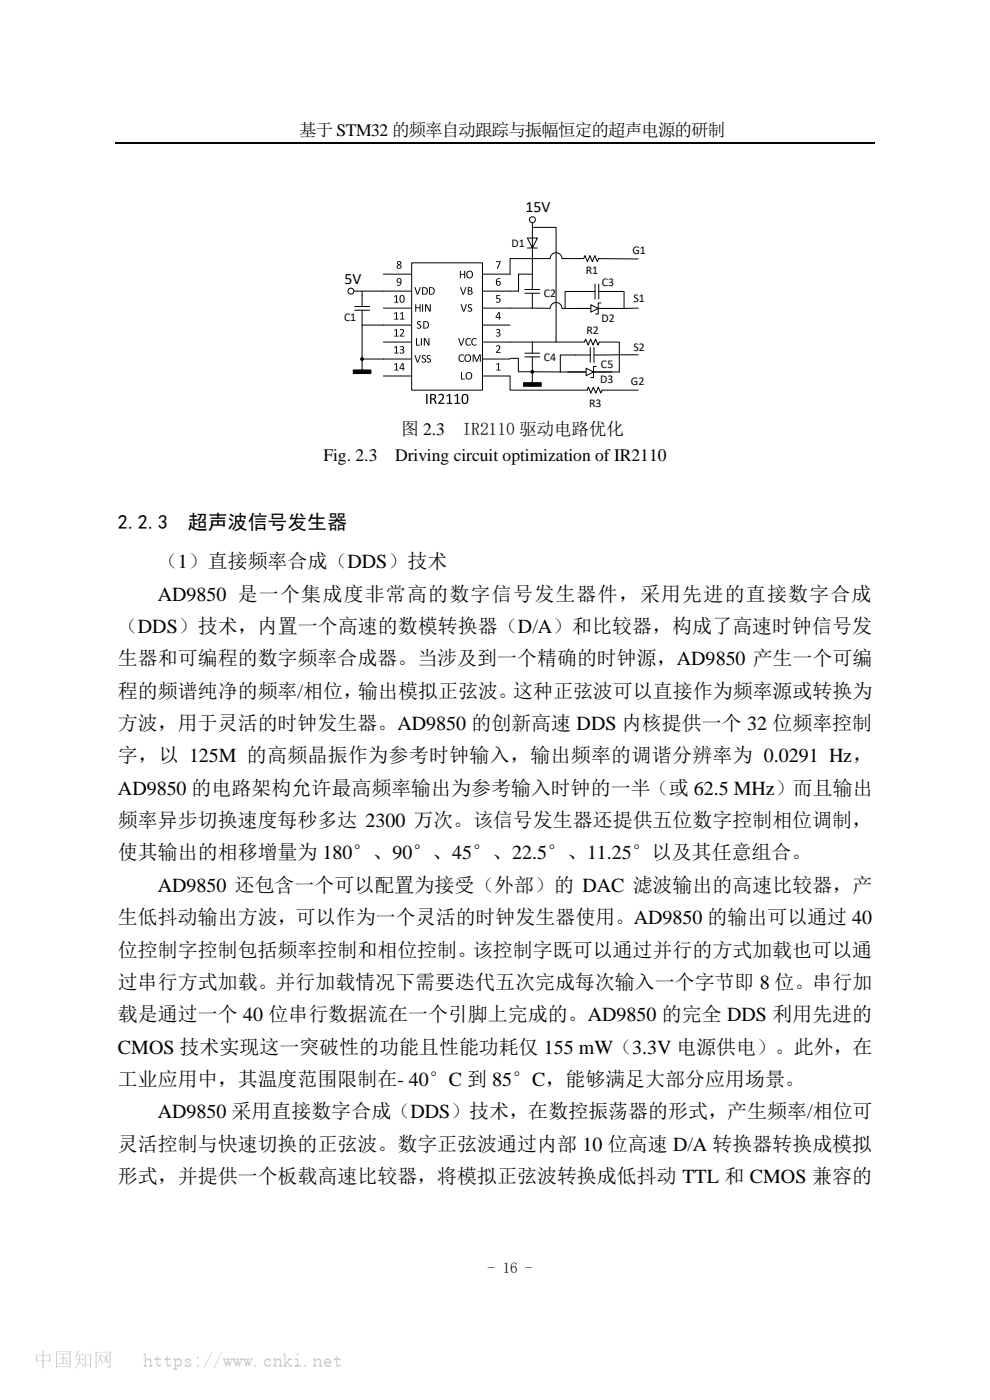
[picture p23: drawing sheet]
<svg xmlns="http://www.w3.org/2000/svg" width="210mm" height="297mm" viewBox="0 0 210 297" stroke-linecap="round" stroke-linejoin="round" font-family="sans-serif">
<defs><g id="words">
<g font-size="4.2">
<text x="25" y="112.3">2.2.3</text>
<text x="39.8" y="112.3">超声波信号发生器</text>
<text x="33.5" y="120.5">（1）直接频率合成（DDS）技术</text>
<text x="33.5" y="127.4">AD9850 是一个集成度非常高的数字信号发生器件，采用先进的直接数字合成</text>
<text x="25" y="134.3">（DDS）技术，内置一个高速的数模转换器（D/A）和比较器，构成了高速时钟信号发</text>
<text x="25" y="141.2">生器和可编程的数字频率合成器。当涉及到一个精确的时钟源，AD9850 产生一个可编</text>
<text x="25" y="148">程的频谱纯净的频率/相位，输出模拟正弦波。这种正弦波可以直接作为频率源或转换为</text>
<text x="25" y="154.9">方波，用于灵活的时钟发生器。AD9850 的创新高速 DDS 内核提供一个 32 位频率控制</text>
<text x="25" y="161.7">字，以 125M 的高频晶振作为参考时钟输入，输出频率的调谐分辨率为 0.0291 Hz，</text>
<text x="25" y="168.6">AD9850 的电路架构允许最高频率输出为参考输入时钟的一半（或 62.5 MHz）而且输出</text>
<text x="25" y="175.5">频率异步切换速度每秒多达 2300 万次。该信号发生器还提供五位数字控制相位调制，</text>
<text x="25" y="182.3">使其输出的相移增量为 180°、90°、45°、22.5°、11.25°以及其任意组合。</text>
<text x="33.5" y="189.2">AD9850 还包含一个可以配置为接受（外部）的 DAC 滤波输出的高速比较器，产</text>
<text x="25" y="196">生低抖动输出方波，可以作为一个灵活的时钟发生器使用。AD9850 的输出可以通过 40</text>
<text x="25" y="202.9">位控制字控制包括频率控制和相位控制。该控制字既可以通过并行的方式加载也可以通</text>
<text x="25" y="209.8">过串行方式加载。并行加载情况下需要迭代五次完成每次输入一个字节即 8 位。串行加</text>
<text x="25" y="216.7">载是通过一个 40 位串行数据流在一个引脚上完成的。AD9850 的完全 DDS 利用先进的</text>
<text x="25" y="223.5">CMOS 技术实现这一突破性的功能且性能功耗仅 155 mW（3.3V 电源供电）。此外，在</text>
<text x="25" y="230.4">工业应用中，其温度范围限制在- 40°C 到 85°C，能够满足大部分应用场景。</text>
<text x="33.5" y="237.2">AD9850 采用直接数字合成（DDS）技术，在数控振荡器的形式，产生频率/相位可</text>
<text x="25" y="244.1">灵活控制与快速切换的正弦波。数字正弦波通过内部 10 位高速 D/A 转换器转换成模拟</text>
<text x="25" y="250.9">形式，并提供一个板载高速比较器，将模拟正弦波转换成低抖动 TTL 和 CMOS 兼容的</text>
</g>
<g font-size="3.7">
<text x="63.4" y="28.8">基于 STM32 的频率自动跟踪与振幅恒定的超声电源的研制</text>
<text x="85.1" y="92.3">图 2.3</text>
<text x="98.1" y="92.3">IR2110 驱动电路优化</text>
<text x="68.6" y="97.9">Fig. 2.3</text>
<text x="83.8" y="97.9">Driving circuit optimization of IR2110</text>
</g>
<g font-size="3.3">
<text x="111.5" y="45.1">15V</text>
<text x="73.1" y="60.2">5V</text>
</g>
<text font-size="3.2" x="103.4" y="270">- 16 -</text>
<g font-size="2.5">
<text x="108.5" y="52.4">D1</text>
<text x="134.2" y="53.9">G1</text>
<text x="124.3" y="58.2">R1</text>
<text x="115.4" y="63.1">C2</text>
<text x="127.7" y="60.6">C3</text>
<text x="134.4" y="64.1">S1</text>
<text x="73" y="68.2">C1</text>
<text x="124.4" y="70.9">R2</text>
<text x="127.6" y="68.3">D2</text>
<text x="115.4" y="76.6">C4</text>
<text x="134.4" y="74.4">S2</text>
<text x="127.3" y="81.3">D3</text>
<text x="127.5" y="78.1">C5</text>
<text x="133.9" y="81.7">G2</text>
<text x="125" y="86.3">R3</text>
</g>
</g></defs>
<path d="M24.5 30.3h161" fill="none" stroke="#000" stroke-width=".25"/>
<path d="M112.9 59.1v2.3M111.4 61.4h3.1M111.4 62.2h3.1M112.9 62.2v3.2" fill="none" stroke="#000" stroke-width=".21"/>
<path d="M87.3 55.8h15v27h-15z" fill-rule="evenodd" fill="#fff"/>
<g fill="none" stroke="#000" stroke-width=".21">
<path d="M81.3 58.2h5.9M87.3 55.8h15v27h-15zM102.3 58.2h5.9M123.8 54.9l.3-.7 .5 1.3 .5-1.3 .6 1.3 .5-1.3 .5 1.3 .3-.6M81.3 61.8h5.9M81.3 65.4h5.9M81.3 69h5.9M81.3 72.6h5.9M81.3 76.2h5.9M81.3 79.8h5.9M102.3 61.8h5.9M102.3 65.4h5.9"/>
<path d="M102.3 69h5.9M102.3 72.6h5.9M102.3 76.2h5.9M102.3 79.8h5.9M111.4 74.9h3.1M111.4 75.7h3.1M112.9 72.6v2.3M112.9 75.7v3.2M119.9 65.4h12.5"/>
</g>
<g fill="#000">
<path d="M105.2 55.4l1 .1-.6 1.5h-.2l.6-1.4h-.8zM105.3 69.9a.44 .44 0 0 1 .7 0 .44 .44 0 0 1-.2 .7 .49 .49 0 0 1 .2 .7 .49 .49 0 0 1-.8 0v-.2a.35 .35 0 0 0 .6 .1 .35 .35 0 0 0-.1-.5h-.3v-.2a.33 .33 0 0 0 .4-.1 .33 .33 0 0 0-.1-.5 .33 .33 0 0 0-.4 .2zM105.3 62.6l.8 .1-.1 .1h-.5v.4a.52 .52 0 0 1 .7 .3 .52 .52 0 0 1-.3 .7 .52 .52 0 0 1-.7-.3 .41 .41 0 0 0 .6 .1 .41 .41 0 0 0 .1-.5 .41 .41 0 0 0-.6-.1zM105.3 73.4a.54 .54 0 0 1 .8 .1 .54 .54 0 0 1-.3 .8l-.3 .4h.7v.1h-1l.4-.5a.45 .45 0 0 0 .3-.4 .45 .45 0 0 0-.3-.5l-.3 .2zM105.3 77.3l.6-.3v1.4h.3v.2h-.9v-.2h.4v-1.2l-.4 .2z"/>
<path d="M84.3 59.1a.61 .61 0 0 1 .8 .1 .61 .61 0 0 1 .1 .8 .55 .55 0 0 1-.3 .6 .55 .55 0 0 1-.7-.2 .53 .53 0 0 0 .8-.5 .51 .51 0 0 1-.7 0 .51 .51 0 0 1 0-.8zM84.3 59.5a.35 .35 0 0 0 .7 0 .35 .35 0 0 0-.7 0z"/>
<path d="M84.3 55.5a.45 .45 0 0 1 .7 0 .45 .45 0 0 1-.2 .7 .49 .49 0 0 1 .3 .7 .49 .49 0 0 1-.7 .1l-.3-.3 .2-.4a.21 .21 0 0 0 .1-.2 .21 .21 0 0 0-.2-.2zM84.4 55.8a.26 .26 0 0 0 .5 0 .26 .26 0 0 0-.5 0zM84.4 56.6a.32 .32 0 0 0 .6 0 .32 .32 0 0 0-.6 0z"/>
<path d="M97.6 57.5h.2v.6h.7v-.6h.2v1.5h-.2v-.7h-.7v.7h-.2zM99.1 57.6a.75 .75 0 0 1 1.1 .1 .75 .75 0 0 1-.1 1.1 .75 .75 0 0 1-1.1-.1l-.1-.6zM99.3 57.7a.59 .59 0 0 0-.1 .9 .59 .59 0 0 0 .8 .1l.1-.3a.52 .52 0 0 0-.1-.7 .52 .52 0 0 0-.7 0z"/>
<path d="M83.6 62.9l.6-.3v1.4h.3v.2h-.9l.1-.2h.3v-1.2l-.3 .2zM84.9 62.7a.63 .63 0 0 1 .8 .1 .63 .63 0 0 1 .1 .8 .57 .57 0 0 1-.6 .6 .57 .57 0 0 1-.5-.8zM85.1 62.8a.7 .7 0 0 0 .3 1.2l.2-.2a.6 .6 0 0 0 .1-.6 .6 .6 0 0 0-.6-.4z"/>
<path d="M83.6 66.5l.6-.3v1.4h.3v.2h-.9l.1-.2h.3v-1.2l-.3 .2zM84.9 66.5l.6-.3v1.4h.3v.2h-.9v-.2h.4v-1.2l-.4 .2z"/>
<path d="M83.6 70.1l.6-.3v1.4h.3v.2h-.9l.1-.2h.3v-1.2l-.3 .2zM84.8 69.9a.54 .54 0 0 1 .9 .1 .54 .54 0 0 1-.3 .8l-.3 .4h.6l.1 .2h-1l.4-.6a.45 .45 0 0 0 .3-.4 .45 .45 0 0 0-.3-.4l-.3 .1z"/>
<path d="M83.6 73.7l.6-.3v1.4h.3v.2h-.9l.1-.2h.3v-1.2l-.3 .2zM84.9 73.5a.44 .44 0 0 1 .7 0 .44 .44 0 0 1-.2 .7 .49 .49 0 0 1 .2 .7 .49 .49 0 0 1-.8 0v-.2a.35 .35 0 0 0 .5 .2 .35 .35 0 0 0 0-.6h-.3v-.2a.33 .33 0 0 0 .4-.1 .33 .33 0 0 0-.1-.5 .33 .33 0 0 0-.4 .2z"/>
<path d="M83.6 77.3l.6-.3v1.4h.3v.2h-.9l.1-.2h.3v-1.2l-.3 .2zM85.3 77h.3v1.1h.3l-.3 .1v.4h-.2v-.4h-.7zM85.4 77.2l-.5 .9h.5z"/>
<path d="M87.9 60.9l.2 .1 .5 1.3 .4-1.3h.3l-.6 1.5h-.2zM89.6 61a.85 .85 0 0 1 1.2 .7 .85 .85 0 0 1-1.2 .8zM89.8 61.1v1.2a.63 .63 0 0 0 .7-.6 .63 .63 0 0 0-.7-.6zM91 61a.85 .85 0 0 1 1.2 .7 .85 .85 0 0 1-1.2 .8zM91.2 61.1v1.2a.63 .63 0 0 0 .8-.6 .63 .63 0 0 0-.8-.6z"/>
<path d="M87.9 75.3l.2 .1 .5 1.3 .4-1.3h.3l-.6 1.5h-.2zM89.6 75.4l.5-.1 .2 .1v.2a.33 .33 0 0 0-.5-.1 .33 .33 0 0 0-.1 .4 .33 .33 0 0 0 .4 .2 .47 .47 0 0 1 .1 .8 .47 .47 0 0 1-.7-.3 .33 .33 0 0 0 .5 .2 .33 .33 0 0 0 0-.6l-.5-.3zM90.6 75.4l.5-.1 .2 .1v.2a.33 .33 0 0 0-.4-.1 .33 .33 0 0 0-.2 .4 .33 .33 0 0 0 .4 .2 .47 .47 0 0 1 .2 .8 .47 .47 0 0 1-.8-.3 .33 .33 0 0 0 .5 .2 .33 .33 0 0 0 0-.6l-.5-.3z"/>
<path d="M88.2 71.8h.3v1.3h.5v.2h-.8zM89.3 71.8h.2l-.1 1.5h-.1zM89.9 71.8h.3l.7 1.2v-1.2h.2v1.5l-.3-.1-.7-1.2v1.3h-.2z"/>
<path d="M88.1 64.5l.2 .1v.6h.7v-.6l.2-.1v1.6h-.2v-.7h-.7v.7h-.2zM89.6 64.5l.2 .1-.1 1.5h-.2zM90.2 64.6h.3l.7 1.2v-1.2h.2l-.1 1.5-.2-.1-.7-1.2v1.3h-.2z"/>
<path d="M88.6 68.2l.5-.1 .2 .1v.2a.33 .33 0 0 0-.5-.1 .33 .33 0 0 0-.1 .4 .33 .33 0 0 0 .4 .2 .47 .47 0 0 1 .1 .8 .47 .47 0 0 1-.7-.3 .33 .33 0 0 0 .5 .2 .33 .33 0 0 0-.1-.6l-.4-.3zM89.8 68.2a.85 .85 0 0 1 1.2 .7 .85 .85 0 0 1-1.2 .8zM90 68.3v1.2a.63 .63 0 0 0 .8-.6 .63 .63 0 0 0-.8-.6z"/>
<path d="M97.2 71.7l.2 .1 .5 1.3 .4-1.3h.2l-.5 1.5h-.3zM98.9 71.9a.61 .61 0 0 1 1 0v.1a.58 .58 0 0 0-1 .5 .58 .58 0 0 0 1 .5v.2a.73 .73 0 0 1-1 0 .73 .73 0 0 1-.1-1zM100.2 71.9a.61 .61 0 0 1 .9 0v.1a.58 .58 0 0 0-.9 .5 .58 .58 0 0 0 .9 .5v.2a.73 .73 0 0 1-1 0 .73 .73 0 0 1-.1-1z"/>
<path d="M97.6 60.9l.2 .1 .5 1.3 .4-1.3h.2l-.5 1.5h-.3zM99.3 61l.4-.1a.4 .4 0 0 1 .4 .3 .4 .4 0 0 1-.1 .5 .44 .44 0 0 1 .2 .5 .44 .44 0 0 1-.5 .3h-.5zM99.4 61.1v.5h.3a.26 .26 0 0 0 .3-.3 .26 .26 0 0 0-.3-.2zM99.4 61.8v.5h.3a.28 .28 0 0 0 .3-.3 .28 .28 0 0 0-.3-.2z"/>
<path d="M97.5 75.4a.61 .61 0 0 1 .9 0v.1a.58 .58 0 0 0-.9 .5 .58 .58 0 0 0 .9 .5v.1a.73 .73 0 0 1-1 0 .73 .73 0 0 1-.1-1zM98.7 75.4a.75 .75 0 0 1 1.1 .1 .75 .75 0 0 1-.2 1.1 .75 .75 0 0 1-1-.3l-.1-.5zM98.9 75.5a.59 .59 0 0 0-.1 .8 .59 .59 0 0 0 .8 .1l.1-.3a.52 .52 0 0 0-.1-.6 .52 .52 0 0 0-.7 0zM100.3 75.2l.4 .1 .4 1.2 .5-1.2 .4-.1v1.6l-.2-.1v-1.3l-.7 1.4-.6-1.4v1.3l-.2 .1z"/>
<path d="M97.7 64.5l.2 .1 .5 1.3 .4-1.4 .2 .1-.5 1.5h-.3zM99.4 64.6l.5-.1 .2 .1v.2a.33 .33 0 0 0-.5-.1 .33 .33 0 0 0-.1 .4 .33 .33 0 0 0 .4 .2 .47 .47 0 0 1 .1 .8 .47 .47 0 0 1-.8-.3 .33 .33 0 0 0 .6 .2 .33 .33 0 0 0-.1-.6l-.4-.3z"/>
<path d="M105.4 59.1l.5-.1 .2 .2a.52 .52 0 0 0-.7 .5 .53 .53 0 0 1 .8 .3 .53 .53 0 0 1-.5 .7 .53 .53 0 0 1-.5-.7zM105.4 60.1a.32 .32 0 0 0 .6 0 .32 .32 0 0 0-.6 0z"/>
<path d="M105.7 66.2h.3v1.1h.3l-.3 .1v.4h-.2v-.4h-.7zM105.8 66.4l-.5 .9h.5z"/>
<path d="M90.4 83.6h.3l-.1 2.1-.2-.1zM91.3 83.6h.5a.57 .57 0 0 1 .7 .4 .57 .57 0 0 1-.4 .7l.5 1h-.2l-.5-.9-.4-.1v1h-.2zM91.5 83.8v.7h.3a.37 .37 0 0 0 .4-.4 .37 .37 0 0 0-.4-.3z"/>
<path d="M93 83.7a.69 .69 0 0 1 1.1 .1 .69 .69 0 0 1-.2 1l-.6 .7h.9l.1 .2h-1.3v-.3l.6-.6a.51 .51 0 0 0 .4-.6 .51 .51 0 0 0-.6-.4l-.4 .2zM94.8 83.9l.7-.3v1.9h.4v.2h-1.1v-.2h.4v-1.6l-.4 .2zM96.4 83.9l.8-.3v1.9h.4v.2h-1.2l.1-.2h.4v-1.6l-.4 .2zM98.2 83.7a.77 .77 0 0 1 .9 0 .77 .77 0 0 1 .3 .9 .79 .79 0 0 1-.8 1.1 .79 .79 0 0 1-.7-1.1zM98.4 83.8l-.2 .7a.67 .67 0 0 0 .5 1 1.17 1.17 0 0 0 0-1.7z"/>
<path d="M97.8 79h.2v1.3h.6v.2h-.8zM98.9 79.1a.75 .75 0 0 1 1.1 .1 .75 .75 0 0 1-.1 1.1 .75 .75 0 0 1-1.1-.2v-.5zM99.2 79.2a.59 .59 0 0 0-.2 .8 .59 .59 0 0 0 .8 .2l.1-.3a.52 .52 0 0 0-.1-.7 .52 .52 0 0 0-.6 0z"/>
</g>
<path d="M125.3 64.7l1.6 .7-1.6 .8z" fill-rule="evenodd" fill="#fff"/>
<path d="M118.9 78.9h12.5M123.1 61.8h3.1M125.3 64.7l1.6 .7-1.6 .8zM126.2 60.3v3.1M127 60.3v3.1M127 61.8h2.4M127.5 64.3h-.6v2.3h-.6" fill="none" stroke="#000" stroke-width=".21"/>
<path d="M124.3 78.1l1.6 .8-1.6 .8z" fill-rule="evenodd" fill="#fff"/>
<path d="M122.1 75.3h3.1M124 72.6l.2-.7 .6 1.3 .5-1.3 .5 1.3 .5-1.3 .6 1.3 .2-.6M124.3 78.1l1.6 .8-1.6 .8zM125.2 73.7v3.2M126 73.7v3.2M126 75.3h2.4M126.5 77.7h-.6v2.4h-.6M124.6 82.8l.2-.7 .5 1.3 .6-1.3 .5 1.3 .5-1.3 .5 1.3 .3-.6" fill="none" stroke="#000" stroke-width=".21"/>
<path d="M111.9 50.5h2.1l-1.1 2.1z" fill="#fff"/>
<path d="M111.9 50.5h2.1l-1.1 2.1zM111.9 52.6h2.1M112.9 47.3v8.5" fill="none" stroke="#000" stroke-width=".21"/>
<circle cx="112.9" cy="46.6" r=".63" fill="#fff"/>
<g fill="none" stroke="#000" stroke-width=".21">
<path d="M112.9 58.2h-2.9v3.6h-1.8M112.9 48.2h5.1v24.4h-9.8M112.9 55.8v3.3M123.8 54.9h-4.6a1.25 1.25 0 0 0-1.2-1.3 1.25 1.25 0 0 0-1.3 1.3h-8.5v3.3M127 54.9h8.4M108.2 76h1.8v2.9h2.9M108.2 79.8v3h16.4M112.9 78.9v3M118 72.6h6M122.1 75.3h-3.2v3.6h-6M123.1 61.8h-3.2v3.6h-.7a1.25 1.25 0 0 0-1.2-1.2 1.25 1.25 0 0 0-1.3 1.2h-8.5M127.1 72.6h4.3v6.3"/>
<path d="M129.4 61.8h3v3.6h3M111.1 81.2h3.7v.7h-3.7zM127.7 82.8h7.7"/>
<circle cx="112.9" cy="46.6" r=".63"/>
<circle cx="112.9" cy="78.9" r=".3"/>
</g>
<path d="M111.1 81.2h3.7v.7h-3.7zM112.6 78.9a.3 .3 0 0 0 .6 0 .3 .3 0 0 0-.6 0z" fill-rule="evenodd" fill="#000"/>
<g fill="#fff">
<path d="M134.2 61.8h2.4v3h-2.4z" fill-rule="evenodd"/>
<circle cx="74.4" cy="61.8" r=".63"/>
</g>
<g fill="none" stroke="#000" stroke-width=".21">
<path d="M74.9 78.5h3.8v.7h-3.8zM75.1 61.8h6.2M75.2 65h3.2M75.2 65.8h3.2M76.8 61.8v3.2M76.8 65.8v3.2M76.8 69v7.2h4.5M76.8 69h4.5M76.8 76.2v3M135.4 75.3h-7"/>
<circle cx="74.4" cy="61.8" r=".63"/>
<circle cx="76.8" cy="76.2" r=".3"/>
</g>
<path d="M74.9 78.5h3.8v.7h-3.8zM76.5 76.2a.3 .3 0 0 0 .6 0 .3 .3 0 0 0-.6 0z" fill-rule="evenodd" fill="#000"/>
<g fill="#ccc">
<path d="M9.2 287.6v1h1.2v-1zM7.6 287.3l.3 .2h1.1v-1l.4 .2-.2 .1v.7h1.2l.1-.2 .3 .2-.1 .1v1.3l-.3 .1v-.2h-1.2v.5a.83 .83 0 0 1-.2 1.1v-1.6h-1.1v.1l-.3 .2zM7.9 287.6v1h1.1v-1z" fill-rule="evenodd"/>
<path d="M12.3 287.2h1.8l.2-.2 .3 .3h-1.1v.8h.4l.2-.2 .4 .3h-1v1.1h.6l.2-.3 .3 .4h-2.3l-.1-.1h1.1v-1.1h-.7l-.1-.1h.8v-.8h-.8zM13.7 288.3l.5 .3 .1 .2-.2 .2zM11.9 286.5l.2 .2h2.6l.1-.2 .3 .2-.1 .2v3.2l-.3 .1v-.3h-2.6v.3l-.2 .1zM12.1 286.8v3h2.6v-3z" fill-rule="evenodd"/>
<path d="M18 287.2l.2 .2h.8l.2-.2 .2 .2-.1 .1v2.5l-.2 .1v-.5h-.9v.4l-.2 .1zM18.2 287.5v2h.9v-2zM16.5 286.5l.3 .2-.4 .7h.8l.3-.2 .2 .3h-.7v.9h.4l.2-.2 .3 .3h-.9l-.1 .4 .7 .5a.36 .36 0 0 1 0 .6l-.7-1a1.71 1.71 0 0 1-1.1 1.3 2.42 2.42 0 0 0 1-1.8l-.9 .1-.1-.2h1v-.9h-.4l-.5 .7z" fill-rule="evenodd"/>
<path d="M20.7 287.5l.5 .5 .2-.8 .3 .3a.76 .76 0 0 0 0 1.3l-.2 .3-.2-.7-.6 1 .2-.6a.82 .82 0 0 0-.2-1.3zM21.8 287.5l.6 .6 .2-.9 .4 .3a.97 .97 0 0 0 0 1.4l-.2 .4-.3-.8-.8 .9 .2-.3a.92 .92 0 0 0-.1-1.6zM20.2 286.6l.3 .2h2.7l.1-.2 .3 .2-.1 3-.2 .4-.2 .1-.5-.3 .6-.2v-2.9h-2.7v3.2l-.3 .2z" fill-rule="evenodd"/>
<path d="M30.4 287.1h.5v1.4a.63 .63 0 0 1 .7-.3 .63 .63 0 0 1 .5 .4v.9l.2 .1v.4h-.7v-.4l.3-.1v-.7a.51 .51 0 0 0-.5-.3 .51 .51 0 0 0-.5 .3v.7l.3 .1v.4h-.7v-.4l.2-.1v-1.9l-.3-.1z" fill-rule="evenodd"/>
<path d="M33.3 287.5l.1 .7h.7v.3h-.7v.9a.38 .38 0 0 0 .5 .2 .38 .38 0 0 0 .3-.4 .5 .5 0 0 1-.4 .7 .5 .5 0 0 1-.6-.4v-1h-.5v-.3l.5-.2z" fill-rule="evenodd"/>
<path d="M35.5 287.5l.1 .7h.6v.3h-.6v.9a.38 .38 0 0 0 .4 .2 .38 .38 0 0 0 .3-.4 .5 .5 0 0 1-.3 .7 .5 .5 0 0 1-.7-.4v-1h-.4v-.3l.5-.2z" fill-rule="evenodd"/>
<path d="M36.8 288.2h.5v.3a.8 .8 0 0 1 1.1-.1 .8 .8 0 0 1 .1 1.1 .77 .77 0 0 1-1.2 .2v.6h.3v.4h-.8v-.4l.2-.1v-1.6l-.2-.1zM37.3 288.8v.6a.57 .57 0 0 0 .8 .1 .57 .57 0 0 0 0-.8 .57 .57 0 0 0-.8 .1z" fill-rule="evenodd"/>
<path d="M39.4 288.3l1.1-.1 .1 .7a.86 .86 0 0 0-1.2-.2l.4 .2a.56 .56 0 0 1 .7 .3 .56 .56 0 0 1-.2 .7l-1.1 .1v-.8a.82 .82 0 0 0 1.2 .2l-.4-.2a.6 .6 0 0 1-.6-.2 .6 .6 0 0 1 0-.7z" fill-rule="evenodd"/>
<path d="M41.7 288a.25 .25 0 0 1 .5 0 .25 .25 0 0 1-.5 0zM41.7 289.8a.25 .25 0 0 1 .5 0 .25 .25 0 0 1-.5 0z" fill-rule="evenodd"/>
<path d="M44.9 286.8l.1 .1-1.7 3.4-.1-.1z" fill-rule="evenodd"/>
<path d="M47 286.8l.1 .1-1.7 3.4-.1-.1z" fill-rule="evenodd"/>
<path d="M47.3 288.2h.6l-.2 .5 .3 .5 .3-.7h-.3v-.3h.6v.3l-.2 .1 .3 .5 .3-.5-.2-.1v-.3h.6v.3l-.3 .1-.4 1.4-.4-.9-.4 .9-.4-1.3-.2-.2z" fill-rule="evenodd"/>
<path d="M49.4 288.2h.6l-.2 .5 .3 .5 .3-.7h-.2v-.3h.5v.3l-.1 .1 .2 .5 .3-.5-.2-.1v-.3h.6v.3l-.2 .1-.5 1.4-.4-.9-.4 .9-.4-1.3-.2-.2z" fill-rule="evenodd"/>
<path d="M51.5 288.2h.6l-.1 .5 .2 .5 .3-.7h-.2v-.3h.5v.3l-.1 .1 .3 .5 .2-.5-.1-.1v-.3h.5v.3l-.2 .1-.4 1.4-.4-.9-.5 .9-.4-1.3-.2-.2z" fill-rule="evenodd"/>
<path d="M56.2 288.4a.62 .62 0 0 1 .8-.3 .62 .62 0 0 1 .4 .8l-.2-.2a.57 .57 0 0 0-.8 0 .57 .57 0 0 0-.1 .8 .57 .57 0 0 0 .8 .1l.4-.4a.73 .73 0 0 1-.6 .8 .73 .73 0 0 1-.8-.4l-.1-.8z" fill-rule="evenodd"/>
<path d="M58 288.2h.5v.3a.64 .64 0 0 1 .6-.3 .64 .64 0 0 1 .5 .4v.9l.2 .1v.4h-.6v-.4l.2-.1v-.7a.53 .53 0 0 0-.9 0v.7l.2 .1v.4h-.7v-.4l.2-.1v-1h-.2z" fill-rule="evenodd"/>
<path d="M60.1 287.1h.5v2l.7-.6h-.2v-.3h.7v.3h-.3l-.4 .5 .6 .7 .2-.1v.4h-.6v-.4h.2l-.1 .2-.5-.7-.3 .5h.2v.4h-.7v-.4l.3-.1v-1.9l-.3-.1z" fill-rule="evenodd"/>
<path d="M62.5 288.2h.8v1.3l.4 .1v.4h-1.2v-.4l.5-.1v-.9l-.5-.1zM63 287.3a.2 .2 0 0 1 .4 0 .2 .2 0 0 1-.4 0z" fill-rule="evenodd"/>
<path d="M66.5 288.2h.4v.3a.64 .64 0 0 1 .7-.3 .64 .64 0 0 1 .5 .4v.9l.2 .1v.4h-.7v-.4l.2-.1v-.7a.53 .53 0 0 0-.9 0v.7l.2 .1v.4h-.6v-.4l.2-.1v-1h-.2z" fill-rule="evenodd"/>
<path d="M69 288.7v.2h1a.62 .62 0 0 0-1-.2zM68.9 288.4a.82 .82 0 0 1 1-.1 .82 .82 0 0 1 .4 .9h-1.3a1.07 1.07 0 0 0 1.2 .4h.1a.9 .9 0 0 1-1.3 .1 .9 .9 0 0 1-.1-1.3z" fill-rule="evenodd"/>
<path d="M71.4 287.5l.1 .7h.7v.3h-.7v.9a.38 .38 0 0 0 .5 .2 .38 .38 0 0 0 .3-.4 .5 .5 0 0 1-.4 .7 .5 .5 0 0 1-.6-.4v-1h-.5v-.3l.5-.2z" fill-rule="evenodd"/>
<circle cx="54.1" cy="289.7" r=".21"/>
<circle cx="64.7" cy="289.7" r=".21"/>
</g>
<use href="#words"/>
</svg>
